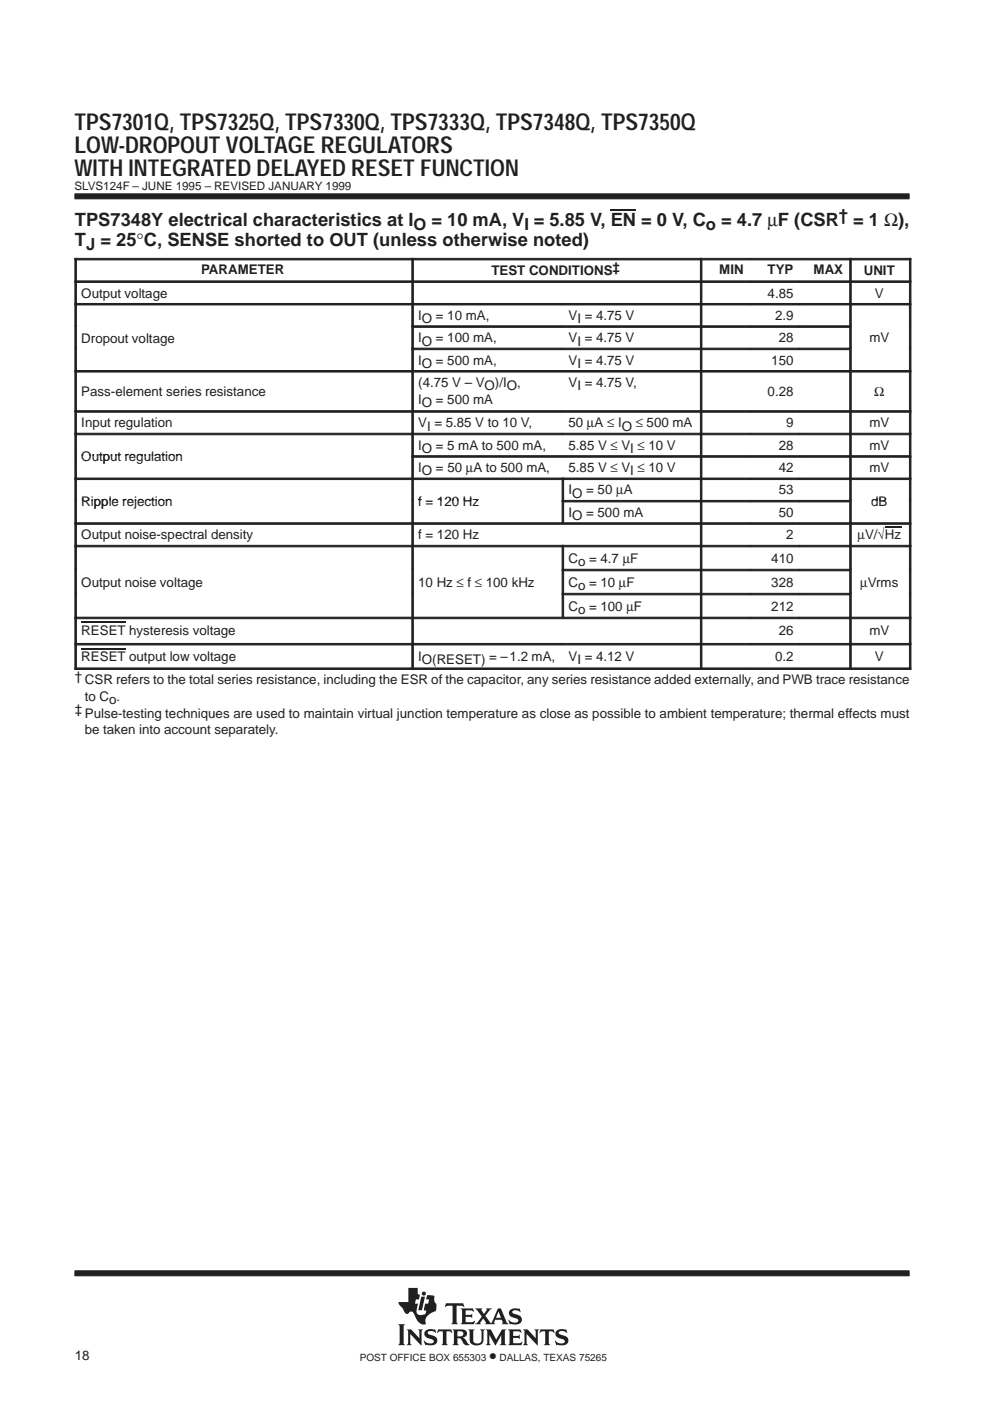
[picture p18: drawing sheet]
<svg xmlns="http://www.w3.org/2000/svg" width="210mm" height="297mm" viewBox="0 0 210 297" stroke-linecap="round" stroke-linejoin="round" font-family="sans-serif">
<defs><g id="words">
<g font-size="4.9" fill="#231f20">
<text x="15.8" y="27.5">TPS7301Q, TPS7325Q, TPS7330Q, TPS7333Q, TPS7348Q, TPS7350Q</text>
<text x="15.8" y="32.5">LOW-DROPOUT VOLTAGE REGULATORS</text>
<text x="15.8" y="37.4">WITH INTEGRATED DELAYED RESET FUNCTION</text>
</g>
<g font-size="3.9" fill="#231f20">
<text x="15.9" y="47.8">TPS7348Y electrical characteristics at I</text>
<text x="15.9" y="52.1">T</text>
</g>
<g font-size="3.5" fill="#231f20">
<text x="177.9" y="46.9">† = 1 Ω),</text>
<text x="18.3" y="53">J = 25°C, SENSE shorted to OUT (unless otherwise noted)</text>
<text x="87.7" y="48.8">O = 10 mA, VI = 5.85 V, EN = 0 V, Co = 4.7 µF (CSR</text>
<text x="103.7" y="288.6">•</text>
</g>
<g font-size="2.8" fill="#231f20">
<text x="42.6" y="58.1">PARAMETER</text>
<text x="104.2" y="58.3">TEST CONDITIONS‡</text>
<text x="152.5" y="58.1">MIN</text>
<text x="162.7" y="58.1">TYP</text>
<text x="172.5" y="58.1">MAX</text>
<text x="183.1" y="58.3">UNIT</text>
<text x="17.2" y="63.1">Output voltage</text>
<text x="162.8" y="63.1">4.85</text>
<text x="185.5" y="63.1">V</text>
<text x="88.7" y="67.8">IO = 10 mA,</text>
<text x="120.5" y="67.8">VI = 4.75 V</text>
<text x="164.3" y="67.8">2.9</text>
<text x="17.2" y="72.8">Dropout voltage</text>
<text x="88.7" y="72.6">IO = 100 mA,</text>
<text x="88.7" y="77.3">IO = 500 mA,</text>
<text x="120.5" y="72.6">VI = 4.75 V</text>
<text x="120.5" y="77.3">VI = 4.75 V</text>
<text x="163.5" y="77.3">150</text>
<text x="165.1" y="72.6">28</text>
<text x="184.3" y="72.5">mV</text>
<text x="17.2" y="83.9">Pass-element series resistance</text>
<text x="88.7" y="82.1">(4.75 V – VO)/IO,</text>
<text x="120.5" y="82.1">VI = 4.75 V,</text>
<text x="162.8" y="83.9">0.28</text>
<text x="185.4" y="83.9">Ω</text>
<text x="88.7" y="85.6">IO = 500 mA</text>
<text x="17.2" y="90.6">Input regulation</text>
<text x="88.7" y="90.6">VI = 5.85 V to 10 V,</text>
<text x="88.7" y="95.3">IO = 5 mA to 500 mA,</text>
<text x="120.5" y="90.6">50 µA ≤ IO ≤ 500 mA</text>
<text x="120.5" y="95.3">5.85 V ≤ VI ≤ 10 V</text>
<text x="165.1" y="95.3">28</text>
<text x="166.7" y="90.6">9</text>
<text x="184.3" y="90.6">mV</text>
<text x="184.3" y="95.3">mV</text>
<text x="17.2" y="97.7">Output regulation</text>
<text x="88.7" y="100.1">IO = 50 µA to 500 mA,</text>
<text x="120.5" y="100.1">5.85 V ≤ VI ≤ 10 V</text>
<text x="165.1" y="100.1">42</text>
<text x="184.3" y="100.1">mV</text>
<text x="17.2" y="107.2">Ripple rejection</text>
<text x="88.7" y="107.2">f = 120 Hz</text>
<text x="120.5" y="104.8">IO = 50 µA</text>
<text x="165.1" y="104.8">53</text>
<text x="184.7" y="107.2">dB</text>
<text x="120.5" y="109.6">IO = 500 mA</text>
<text x="165.1" y="109.6">50</text>
<text x="17.2" y="114.4">Output noise-spectral density</text>
<text x="88.7" y="114.4">f = 120 Hz</text>
<text x="120.5" y="119.4">Co = 4.7 µF</text>
<text x="163.5" y="119.3">410</text>
<text x="166.7" y="114.4">2</text>
<text x="181.8" y="114.4">µV/√Hz</text>
<text x="17.2" y="124.5">Output noise voltage</text>
<text x="88.7" y="124.5">10 Hz ≤ f ≤ 100 kHz</text>
<text x="120.5" y="124.4">Co = 10 µF</text>
<text x="163.5" y="124.4">328</text>
<text x="182.4" y="124.5">µVrms</text>
<text x="120.5" y="129.5">Co = 100 µF</text>
<text x="163.5" y="129.5">212</text>
<text x="17.2" y="134.6">RESET hysteresis voltage</text>
<text x="165.1" y="134.5">26</text>
<text x="184.3" y="134.5">mV</text>
<text x="17.2" y="140.2">RESET output low voltage</text>
<text x="88.7" y="140.1">IO(RESET) = –1.2 mA,</text>
<text x="120.5" y="140.1">VI = 4.12 V</text>
<text x="164.3" y="140.1">0.2</text>
<text x="185.5" y="140.1">V</text>
<text x="15.9" y="144.4">† CSR refers to the total series resistance, including the ESR of the capacitor, any series resistance added externally, and PWB trace resistance</text>
<text x="18" y="148.6">to Co.</text>
<text x="15.9" y="151.5">‡ Pulse-testing techniques are used to maintain virtual junction temperature as close as possible to ambient temperature; thermal effects must</text>
<text x="18" y="155.7">be taken into account separately.</text>
<text x="15.9" y="288.4">18</text>
</g>
<text font-size="2.5" fill="#231f20" x="15.8" y="40.3">SLVS124F – JUNE 1995 – REVISED JANUARY 1999</text>
<g font-size="2.1" fill="#231f20">
<text x="76.3" y="288.6">POST OFFICE BOX 655303</text>
<text x="105.9" y="288.6">DALLAS, TEXAS 75265</text>
</g>
</g></defs>
<g fill="#231f20" stroke="#231f20" stroke-width=".21">
<path d="M15.9 41.1h176.9v1.1h-176.9z" fill-rule="evenodd"/>
<path d="M15.9 269.4h176.9v1.1h-176.9z" fill-rule="evenodd"/>
</g>
<g fill="#231f20">
<path d="M89.3 274.9h.8l-.6 2.9h-.8z"/>
<path d="M95.9 281.9h2.1a.85 .85 0 0 1 1 .8 .85 .85 0 0 1-.9 .9l.4 .2 .7 1 .4 .2-.2 .2a1.11 1.11 0 0 1-1.4-.9l-.3-.4-.7-.2v1.1l.3 .4h-1.4l.3-.5v-2.3z" fill-rule="evenodd"/>
<path d="M100.7 277.4h1.6l-.2 .5 .5 .7 .6-.9-.1-.3h1.2l-.5 .4-.9 1.2 1.2 1.6 1.5-3.2h.6l1.2 2.9 .4 .5h-1.4l.2-.3-.2-.7h-1.4l-.3 .6 .3 .4h-2.2l.2-.4-.5-.8-.7 .8 .2 .4h-1.3l.5-.4 1-1.3z" fill-rule="evenodd"/>
<path d="M118 282.1a2.12 2.12 0 0 1 1.9-.2l.1-.1 .3 .8-.8-.4h-.7a.35 .35 0 0 0-.3 .3 .35 .35 0 0 0 .2 .4l.5 .2a1.16 1.16 0 0 1 1.2 1.7 1.75 1.75 0 0 1-1.6 .4h-.8l-.4-.9 .9 .5h.7a.47 .47 0 0 0 .6-.4 .47 .47 0 0 0-.6-.5 1.21 1.21 0 0 1-1.4-1.5z" fill-rule="evenodd"/>
<path d="M114.6 281.9h2.8l.2 .7-.5-.3h-.6l-.1 .1v2.4l.3 .4h-1.4l.3-.4v-2.4l-.1-.1h-.6l-.6 .3z" fill-rule="evenodd"/>
<path d="M107.7 281.9h2.6l.2 .7-.6-.3-1.1 .1v.8h1l.4-.2v.9l-.3-.2h-1.1v1l1.4 .1 .5-.4-.2 .8h-2.8l.3-.6v-2.2z" fill-rule="evenodd"/>
<path d="M110.9 281.9h1l1.7 1.8v-1.4l-.3-.4h1l-.3 .4v2.9l-2.4-2.4v2l.3 .4h-1l.3-.4v-2.6z" fill-rule="evenodd"/>
<path d="M103 281.9h1.1l1.1 2.1 1.2-2.1h.9l-.3 .4v2.5l.4 .4h-1.4l.3-.4v-1.7l-1.3 2.2-1.3-2.3v1.8l.4 .4h-1.1l.3-.5v-2.3z" fill-rule="evenodd"/>
<path d="M90.2 282.1a2.17 2.17 0 0 1 1.9-.2l.1-.1 .3 .8-.8-.4-.8 .1a.36 .36 0 0 0-.2 .4 .36 .36 0 0 0 .4 .3l.3 .1a1.14 1.14 0 0 1 1.1 .5 1.14 1.14 0 0 1 .1 1.2 1.73 1.73 0 0 1-1.5 .4h-.9l-.4-.9 .1-.1a1.37 1.37 0 0 0 2.1 .3 .6 .6 0 0 0-.8-.6 1.06 1.06 0 0 1-1.1-.6 1.06 1.06 0 0 1 .1-1.2z" fill-rule="evenodd"/>
<path d="M92.9 281.9h2.8l.2 .7-.5-.3h-.6l-.1 .1v2.4l.3 .4h-1.4l.3-.5v-2.4h-.7l-.6 .3z" fill-rule="evenodd"/>
<path d="M99.3 281.9h1.3l-.3 .3v2l.2 .4 .5 .2h.6l.4-.4 .1-2-.3-.5h1l-.3 .3v2a1.56 1.56 0 0 1-1.3 1.1 1.56 1.56 0 0 1-1.5-.7l-.1-2.4z" fill-rule="evenodd"/>
<path d="M86.2 281.9h1l1.7 1.8v-1.4l-.3-.4h1.1l-.3 .3v3l-2.4-2.4v2l.3 .4h-1.1l.3-.5v-2.3z" fill-rule="evenodd"/>
<path d="M84.4 280.8h1.5l-.3 .3v3.7l.3 .4h-1.5l.3-.5v-3.4z" fill-rule="evenodd"/>
<path d="M94.6 276.3h3.6l.2 .8-.7-.3-.9 .1v3.5l.3 .4h-1.4l.3-.4v-3.5l-1-.1-.7 .3z" fill-rule="evenodd"/>
<path d="M97.7 277.4h2.6l.2 .7-.7-.3-1.1 .1v.9h1.1l.3-.2v.9l-.3-.3h-1.1v1l.1 .1h1.3l.5-.3-.1 .8h-2.8l.3-.6v-2.3z" fill-rule="evenodd"/>
<path d="M108.1 277.8l.6-.3h1.3l.2-.1 .2 .8-1.1-.4a.44 .44 0 0 0-.7 .3 .44 .44 0 0 0 .6 .5 1.29 1.29 0 0 1 1.4 1.5 1.27 1.27 0 0 1-1.1 .7l-1.2-.1-.2 .1-.3-1 .8 .5 .7 .1a.47 .47 0 0 0 .6-.4 .47 .47 0 0 0-.5-.5h-.2a1.11 1.11 0 0 1-1.2-1.6z" fill-rule="evenodd"/>
<path d="M86.6 273.1h2v1.2l.4 .2-.2 1h-.6l-.2 .9h.6l-.2 1.1a1.11 1.11 0 0 0 .3 1.2l.6 .1 .9-.2 .2-.8h-.5l.2-1.4h.7l.2-.9h-.7l.3-.9 1.5 .1v1l.1 .5 .3 .2v1a.49 .49 0 0 1-.4 .7l-.7 .3a2.44 2.44 0 0 0-1.2 1.4v.5a.29 .29 0 0 1 .1 .3 .29 .29 0 0 1-.2 .2h-.1a2.38 2.38 0 0 1-2.1-2 .7 .7 0 0 0-.6-.7 .7 .7 0 0 0-.8 .4 .89 .89 0 0 1-1-.9l-.8-.9-.2-.6h2.1z" fill-rule="evenodd"/>
<circle cx="89.9" cy="274.3" r=".43"/>
</g>
<g fill="#fff">
<path d="M105.7 278.1l.5 1.3h-1z"/>
<path d="M97 282.3l.6-.1a.56 .56 0 0 1 .7 .6 .56 .56 0 0 1-.7 .5h-.6z" fill-rule="evenodd"/>
</g>
<path d="M129.5 44.5h5.4" fill="none" stroke="#231f20" stroke-width=".24"/>
<g fill="#231f20" stroke="#231f20" stroke-width=".21">
<path d="M15.9 54.8h.3v4.7h-.3z" fill-rule="evenodd"/>
<path d="M15.9 54.8h71.4v.3h-71.4z" fill-rule="evenodd"/>
<path d="M87.3 54.8h.3v4.7h-.3z" fill-rule="evenodd"/>
<path d="M87.3 54.8h61.2v.3h-61.2z" fill-rule="evenodd"/>
<path d="M148.5 54.8h.3v4.7h-.3z" fill-rule="evenodd"/>
<path d="M148.5 54.8h10.5v.3h-10.5z" fill-rule="evenodd"/>
<path d="M159.1 54.8h10.5v.3h-10.5z" fill-rule="evenodd"/>
<path d="M169.6 54.8h10.5v.3h-10.5z" fill-rule="evenodd"/>
<path d="M180.2 54.8h.3v4.7h-.3z" fill-rule="evenodd"/>
<path d="M192.8 54.8h.3v4.7h-.3z" fill-rule="evenodd"/>
<path d="M180.2 54.8h12.9v.3h-12.9z" fill-rule="evenodd"/>
<path d="M15.9 59.6h.3v4.7h-.3z" fill-rule="evenodd"/>
<path d="M15.9 59.6h71.4v.3h-71.4z" fill-rule="evenodd"/>
<path d="M87.3 59.6h.3v4.7h-.3z" fill-rule="evenodd"/>
<path d="M87.3 59.6h61.2v.3h-61.2z" fill-rule="evenodd"/>
<path d="M148.5 59.6h.3v4.7h-.3z" fill-rule="evenodd"/>
<path d="M148.5 59.6h10.5v.3h-10.5z" fill-rule="evenodd"/>
<path d="M159.1 59.6h10.5v.3h-10.5z" fill-rule="evenodd"/>
<path d="M169.6 59.6h10.5v.3h-10.5z" fill-rule="evenodd"/>
<path d="M180.2 59.6h.3v4.7h-.3z" fill-rule="evenodd"/>
<path d="M192.8 59.6h.3v4.7h-.3z" fill-rule="evenodd"/>
<path d="M180.2 59.6h12.9v.3h-12.9z" fill-rule="evenodd"/>
<path d="M15.9 64.3h.3v4.8h-.3z" fill-rule="evenodd"/>
<path d="M15.9 64.3h71.4v.4h-71.4z" fill-rule="evenodd"/>
<path d="M87.3 64.3h.3v4.8h-.3z" fill-rule="evenodd"/>
<path d="M87.3 64.3h31.9v.4h-31.9z" fill-rule="evenodd"/>
<path d="M119.2 64.3h29.3v.4h-29.3z" fill-rule="evenodd"/>
<path d="M148.5 64.3h.3v4.8h-.3z" fill-rule="evenodd"/>
<path d="M148.5 64.3h10.5v.4h-10.5z" fill-rule="evenodd"/>
<path d="M159.1 64.3h10.5v.4h-10.5z" fill-rule="evenodd"/>
<path d="M169.6 64.3h10.5v.4h-10.5z" fill-rule="evenodd"/>
<path d="M180.2 64.3h.3v4.8h-.3z" fill-rule="evenodd"/>
<path d="M192.8 64.3h.3v4.8h-.3z" fill-rule="evenodd"/>
<path d="M180.2 64.3h12.9v.4h-12.9z" fill-rule="evenodd"/>
<path d="M15.9 69.1h.3v4.7h-.3z" fill-rule="evenodd"/>
<path d="M87.3 69.1h.3v4.7h-.3z" fill-rule="evenodd"/>
<path d="M87.3 69.1h31.9v.3h-31.9z" fill-rule="evenodd"/>
<path d="M119.2 69.1h29.3v.3h-29.3z" fill-rule="evenodd"/>
<path d="M148.5 69.1h.3v4.7h-.3z" fill-rule="evenodd"/>
<path d="M148.5 69.1h10.5v.3h-10.5z" fill-rule="evenodd"/>
<path d="M159.1 69.1h10.5v.3h-10.5z" fill-rule="evenodd"/>
<path d="M169.6 69.1h10.5v.3h-10.5z" fill-rule="evenodd"/>
<path d="M180.2 69.1h.3v4.7h-.3z" fill-rule="evenodd"/>
<path d="M192.8 69.1h.3v4.7h-.3z" fill-rule="evenodd"/>
<path d="M15.9 73.8h.3v4.7h-.3z" fill-rule="evenodd"/>
<path d="M87.3 73.8h.3v4.7h-.3z" fill-rule="evenodd"/>
<path d="M87.3 73.8h31.9v.3h-31.9z" fill-rule="evenodd"/>
<path d="M119.2 73.8h29.3v.3h-29.3z" fill-rule="evenodd"/>
<path d="M148.5 73.8h.3v4.7h-.3z" fill-rule="evenodd"/>
<path d="M148.5 73.8h10.5v.3h-10.5z" fill-rule="evenodd"/>
<path d="M159.1 73.8h10.5v.3h-10.5z" fill-rule="evenodd"/>
<path d="M169.6 73.8h10.5v.3h-10.5z" fill-rule="evenodd"/>
<path d="M180.2 73.8h.3v4.7h-.3z" fill-rule="evenodd"/>
<path d="M192.8 73.8h.3v4.7h-.3z" fill-rule="evenodd"/>
<path d="M15.9 78.6h.3v8.5h-.3z" fill-rule="evenodd"/>
<path d="M15.9 78.6h71.4v.3h-71.4z" fill-rule="evenodd"/>
<path d="M87.3 78.6h.3v8.5h-.3z" fill-rule="evenodd"/>
<path d="M87.3 78.6h31.9v.3h-31.9z" fill-rule="evenodd"/>
<path d="M119.2 78.6h29.3v.3h-29.3z" fill-rule="evenodd"/>
<path d="M148.5 78.6h.3v8.5h-.3z" fill-rule="evenodd"/>
<path d="M148.5 78.6h10.5v.3h-10.5z" fill-rule="evenodd"/>
<path d="M159.1 78.6h10.5v.3h-10.5z" fill-rule="evenodd"/>
<path d="M169.6 78.6h10.5v.3h-10.5z" fill-rule="evenodd"/>
<path d="M180.2 78.6h.3v8.5h-.3z" fill-rule="evenodd"/>
<path d="M192.8 78.6h.3v8.5h-.3z" fill-rule="evenodd"/>
<path d="M180.2 78.6h12.9v.3h-12.9z" fill-rule="evenodd"/>
<path d="M15.9 87.1h.3v4.7h-.3z" fill-rule="evenodd"/>
<path d="M15.9 87.1h71.4v.3h-71.4z" fill-rule="evenodd"/>
<path d="M87.3 87.1h.3v4.7h-.3z" fill-rule="evenodd"/>
<path d="M87.3 87.1h31.9v.3h-31.9z" fill-rule="evenodd"/>
<path d="M119.2 87.1h29.3v.3h-29.3z" fill-rule="evenodd"/>
<path d="M148.5 87.1h.3v4.7h-.3z" fill-rule="evenodd"/>
<path d="M148.5 87.1h10.5v.3h-10.5z" fill-rule="evenodd"/>
<path d="M159.1 87.1h10.5v.3h-10.5z" fill-rule="evenodd"/>
<path d="M169.6 87.1h10.5v.3h-10.5z" fill-rule="evenodd"/>
<path d="M180.2 87.1h.3v4.7h-.3z" fill-rule="evenodd"/>
<path d="M192.8 87.1h.3v4.7h-.3z" fill-rule="evenodd"/>
<path d="M180.2 87.1h12.9v.3h-12.9z" fill-rule="evenodd"/>
<path d="M15.9 91.9h.3v4.7h-.3z" fill-rule="evenodd"/>
<path d="M15.9 91.9h71.4v.3h-71.4z" fill-rule="evenodd"/>
<path d="M87.3 91.9h.3v4.7h-.3z" fill-rule="evenodd"/>
<path d="M87.3 91.9h31.9v.3h-31.9z" fill-rule="evenodd"/>
<path d="M119.2 91.9h29.3v.3h-29.3z" fill-rule="evenodd"/>
<path d="M148.5 91.9h.3v4.7h-.3z" fill-rule="evenodd"/>
<path d="M148.5 91.9h10.5v.3h-10.5z" fill-rule="evenodd"/>
<path d="M159.1 91.9h10.5v.3h-10.5z" fill-rule="evenodd"/>
<path d="M169.6 91.9h10.5v.3h-10.5z" fill-rule="evenodd"/>
<path d="M180.2 91.9h.3v4.7h-.3z" fill-rule="evenodd"/>
<path d="M192.8 91.9h.3v4.7h-.3z" fill-rule="evenodd"/>
<path d="M180.2 91.9h12.9v.3h-12.9z" fill-rule="evenodd"/>
<path d="M15.9 96.6h.3v4.7h-.3z" fill-rule="evenodd"/>
<path d="M87.3 96.6h.3v4.7h-.3z" fill-rule="evenodd"/>
<path d="M87.3 96.6h31.9v.3h-31.9z" fill-rule="evenodd"/>
<path d="M119.2 96.6h29.3v.3h-29.3z" fill-rule="evenodd"/>
<path d="M148.5 96.6h.3v4.7h-.3z" fill-rule="evenodd"/>
<path d="M148.5 96.6h10.5v.3h-10.5z" fill-rule="evenodd"/>
<path d="M159.1 96.6h10.5v.3h-10.5z" fill-rule="evenodd"/>
<path d="M169.6 96.6h10.5v.3h-10.5z" fill-rule="evenodd"/>
<path d="M180.2 96.6h.3v4.7h-.3z" fill-rule="evenodd"/>
<path d="M192.8 96.6h.3v4.7h-.3z" fill-rule="evenodd"/>
<path d="M180.2 96.6h12.9v.3h-12.9z" fill-rule="evenodd"/>
<path d="M15.9 101.4h.3v4.7h-.3z" fill-rule="evenodd"/>
<path d="M15.9 101.4h71.4v.3h-71.4z" fill-rule="evenodd"/>
<path d="M87.3 101.4h.3v4.7h-.3z" fill-rule="evenodd"/>
<path d="M87.3 101.4h31.9v.3h-31.9z" fill-rule="evenodd"/>
<path d="M119.2 101.4h.3v4.7h-.3z" fill-rule="evenodd"/>
<path d="M119.2 101.4h29.3v.3h-29.3z" fill-rule="evenodd"/>
<path d="M148.5 101.4h.3v4.7h-.3z" fill-rule="evenodd"/>
<path d="M148.5 101.4h10.5v.3h-10.5z" fill-rule="evenodd"/>
<path d="M159.1 101.4h10.5v.3h-10.5z" fill-rule="evenodd"/>
<path d="M169.6 101.4h10.5v.3h-10.5z" fill-rule="evenodd"/>
<path d="M180.2 101.4h.3v4.7h-.3z" fill-rule="evenodd"/>
<path d="M192.8 101.4h.3v4.7h-.3z" fill-rule="evenodd"/>
<path d="M180.2 101.4h12.9v.3h-12.9z" fill-rule="evenodd"/>
<path d="M15.9 106.1h.3v4.7h-.3z" fill-rule="evenodd"/>
<path d="M87.3 106.1h.3v4.7h-.3z" fill-rule="evenodd"/>
<path d="M119.2 106.1h.3v4.7h-.3z" fill-rule="evenodd"/>
<path d="M119.2 106.1h29.3v.3h-29.3z" fill-rule="evenodd"/>
<path d="M148.5 106.1h.3v4.7h-.3z" fill-rule="evenodd"/>
<path d="M148.5 106.1h10.5v.3h-10.5z" fill-rule="evenodd"/>
<path d="M159.1 106.1h10.5v.3h-10.5z" fill-rule="evenodd"/>
<path d="M169.6 106.1h10.5v.3h-10.5z" fill-rule="evenodd"/>
<path d="M180.2 106.1h.3v4.7h-.3z" fill-rule="evenodd"/>
<path d="M192.8 106.1h.3v4.7h-.3z" fill-rule="evenodd"/>
<path d="M15.9 110.8h.3v4.8h-.3z" fill-rule="evenodd"/>
<path d="M15.9 110.8h71.4v.4h-71.4z" fill-rule="evenodd"/>
<path d="M87.3 110.8h.3v4.8h-.3z" fill-rule="evenodd"/>
<path d="M87.3 110.8h61.2v.4h-61.2z" fill-rule="evenodd"/>
<path d="M148.5 110.8h.3v4.8h-.3z" fill-rule="evenodd"/>
<path d="M148.5 110.8h10.5v.4h-10.5z" fill-rule="evenodd"/>
<path d="M159.1 110.8h10.5v.4h-10.5z" fill-rule="evenodd"/>
<path d="M169.6 110.8h10.5v.4h-10.5z" fill-rule="evenodd"/>
<path d="M180.2 110.8h.3v4.8h-.3z" fill-rule="evenodd"/>
<path d="M192.8 110.8h.3v4.8h-.3z" fill-rule="evenodd"/>
<path d="M180.2 110.8h12.9v.4h-12.9z" fill-rule="evenodd"/>
<path d="M15.9 115.6h.3v5.1h-.3z" fill-rule="evenodd"/>
<path d="M15.9 115.6h71.4v.3h-71.4z" fill-rule="evenodd"/>
<path d="M87.3 115.6h.3v5.1h-.3z" fill-rule="evenodd"/>
<path d="M87.3 115.6h31.9v.3h-31.9z" fill-rule="evenodd"/>
<path d="M119.2 115.6h.3v5.1h-.3z" fill-rule="evenodd"/>
<path d="M119.2 115.6h29.3v.3h-29.3z" fill-rule="evenodd"/>
<path d="M148.5 115.6h.3v5.1h-.3z" fill-rule="evenodd"/>
<path d="M148.5 115.6h10.5v.3h-10.5z" fill-rule="evenodd"/>
<path d="M159.1 115.6h10.5v.3h-10.5z" fill-rule="evenodd"/>
<path d="M169.6 115.6h10.5v.3h-10.5z" fill-rule="evenodd"/>
<path d="M180.2 115.6h.3v5.1h-.3z" fill-rule="evenodd"/>
<path d="M192.8 115.6h.3v5.1h-.3z" fill-rule="evenodd"/>
<path d="M180.2 115.6h12.9v.3h-12.9z" fill-rule="evenodd"/>
<path d="M15.9 120.7h.3v5.1h-.3z" fill-rule="evenodd"/>
<path d="M87.3 120.7h.3v5.1h-.3z" fill-rule="evenodd"/>
<path d="M119.2 120.7h.3v5.1h-.3z" fill-rule="evenodd"/>
<path d="M119.2 120.7h29.3v.3h-29.3z" fill-rule="evenodd"/>
<path d="M148.5 120.7h.3v5.1h-.3z" fill-rule="evenodd"/>
<path d="M148.5 120.7h10.5v.3h-10.5z" fill-rule="evenodd"/>
<path d="M159.1 120.7h10.5v.3h-10.5z" fill-rule="evenodd"/>
<path d="M169.6 120.7h10.5v.3h-10.5z" fill-rule="evenodd"/>
<path d="M180.2 120.7h.3v5.1h-.3z" fill-rule="evenodd"/>
<path d="M192.8 120.7h.3v5.1h-.3z" fill-rule="evenodd"/>
<path d="M15.9 125.8h.3v5h-.3z" fill-rule="evenodd"/>
<path d="M87.3 125.8h.3v5h-.3z" fill-rule="evenodd"/>
<path d="M119.2 125.8h.3v5h-.3z" fill-rule="evenodd"/>
<path d="M119.2 125.8h29.3v.3h-29.3z" fill-rule="evenodd"/>
<path d="M148.5 125.8h.3v5h-.3z" fill-rule="evenodd"/>
<path d="M148.5 125.8h10.5v.3h-10.5z" fill-rule="evenodd"/>
<path d="M159.1 125.8h10.5v.3h-10.5z" fill-rule="evenodd"/>
<path d="M169.6 125.8h10.5v.3h-10.5z" fill-rule="evenodd"/>
<path d="M180.2 125.8h.3v5h-.3z" fill-rule="evenodd"/>
<path d="M192.8 125.8h.3v5h-.3z" fill-rule="evenodd"/>
<path d="M15.9 130.9h.3v5.5h-.3z" fill-rule="evenodd"/>
<path d="M15.9 130.9h71.4v.3h-71.4z" fill-rule="evenodd"/>
<path d="M87.3 130.9h.3v5.5h-.3z" fill-rule="evenodd"/>
<path d="M87.3 130.9h61.2v.3h-61.2z" fill-rule="evenodd"/>
<path d="M148.5 130.9h.3v5.5h-.3z" fill-rule="evenodd"/>
<path d="M148.5 130.9h10.5v.3h-10.5z" fill-rule="evenodd"/>
<path d="M159.1 130.9h10.5v.3h-10.5z" fill-rule="evenodd"/>
<path d="M169.6 130.9h10.5v.3h-10.5z" fill-rule="evenodd"/>
<path d="M180.2 130.9h.3v5.5h-.3z" fill-rule="evenodd"/>
<path d="M192.8 130.9h.3v5.5h-.3z" fill-rule="evenodd"/>
<path d="M180.2 130.9h12.9v.3h-12.9z" fill-rule="evenodd"/>
<path d="M15.9 136.4h.3v5.5h-.3z" fill-rule="evenodd"/>
<path d="M15.9 136.4h71.4v.3h-71.4z" fill-rule="evenodd"/>
<path d="M15.9 141.6h71.4v.3h-71.4z" fill-rule="evenodd"/>
<path d="M87.3 136.4h.3v5.5h-.3z" fill-rule="evenodd"/>
<path d="M87.3 136.4h31.9v.3h-31.9z" fill-rule="evenodd"/>
<path d="M87.3 141.6h31.9v.3h-31.9z" fill-rule="evenodd"/>
<path d="M119.2 136.4h29.3v.3h-29.3z" fill-rule="evenodd"/>
<path d="M119.2 141.6h29.3v.3h-29.3z" fill-rule="evenodd"/>
<path d="M148.5 136.4h.3v5.5h-.3z" fill-rule="evenodd"/>
<path d="M148.5 136.4h10.5v.3h-10.5z" fill-rule="evenodd"/>
<path d="M148.5 141.6h10.5v.3h-10.5z" fill-rule="evenodd"/>
<path d="M159.1 136.4h10.5v.3h-10.5z" fill-rule="evenodd"/>
<path d="M159.1 141.6h10.5v.3h-10.5z" fill-rule="evenodd"/>
<path d="M169.6 136.4h10.5v.3h-10.5z" fill-rule="evenodd"/>
<path d="M169.6 141.6h10.5v.3h-10.5z" fill-rule="evenodd"/>
<path d="M180.2 136.4h.3v5.5h-.3z" fill-rule="evenodd"/>
<path d="M192.8 136.4h.3v5.5h-.3z" fill-rule="evenodd"/>
<path d="M180.2 136.4h12.9v.3h-12.9z" fill-rule="evenodd"/>
<path d="M180.2 141.6h12.9v.3h-12.9z" fill-rule="evenodd"/>
</g>
<path d="M187.6 111.7h3.5M17.2 132h9.4M17.2 137.5h9.4" fill="none" stroke="#231f20" stroke-width=".36"/>
<use href="#words"/>
</svg>
